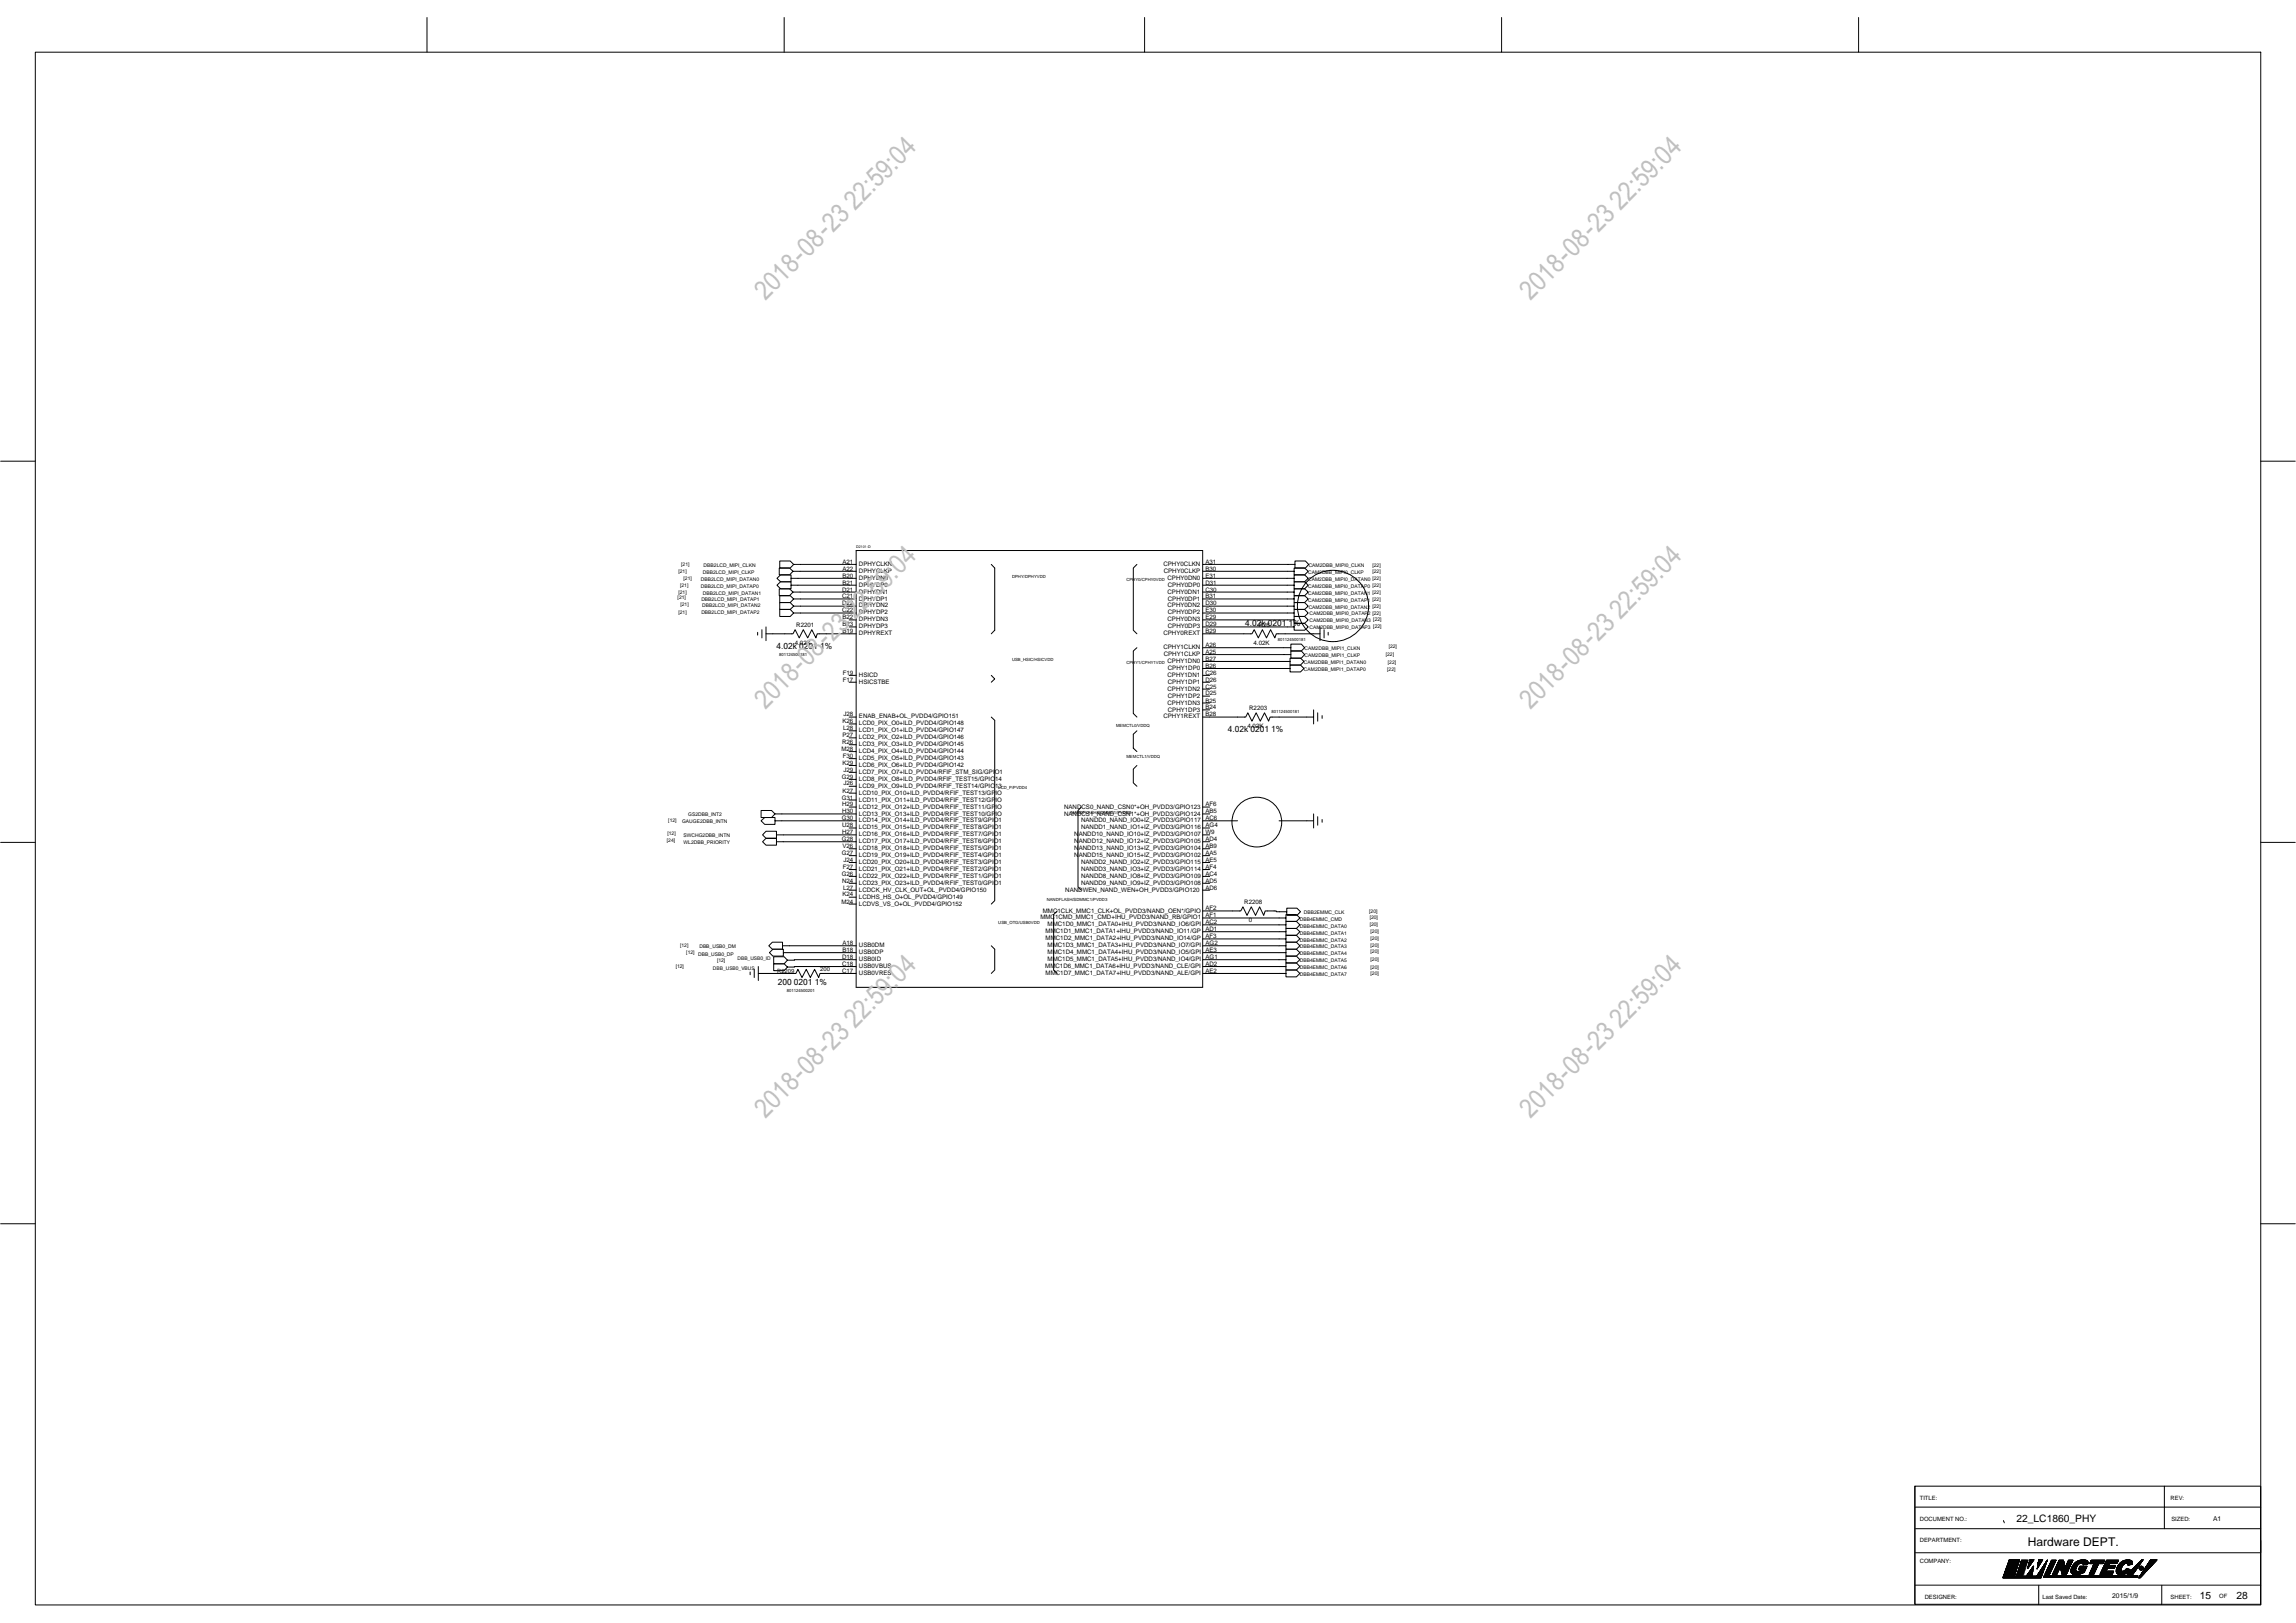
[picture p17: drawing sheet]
<svg xmlns="http://www.w3.org/2000/svg" width="297mm" height="210mm" viewBox="0 0 297 210" stroke-linecap="round" stroke-linejoin="round" font-family="sans-serif">
<defs><g id="words">
<g font-size="3.5" fill="#c0c0c0">
<text x="99" y="38.9" transform="rotate(-45 99 38.9)">2018-08-23 22:59:04</text>
<text x="198" y="38.9" transform="rotate(-45 198 38.9)">2018-08-23 22:59:04</text>
<text x="99" y="91.8" transform="rotate(-45 99 91.8)">2018-08-23 22:59:04</text>
<text x="198" y="91.8" transform="rotate(-45 198 91.8)">2018-08-23 22:59:04</text>
<text x="99" y="144.7" transform="rotate(-45 99 144.7)">2018-08-23 22:59:04</text>
<text x="198" y="144.7" transform="rotate(-45 198 144.7)">2018-08-23 22:59:04</text>
</g>
<text font-size="1.6" x="262.4" y="200">Hardware DEPT.</text>
<g font-size="1.3">
<text x="260.9" y="196.9">22_LC1860_PHY</text>
<text x="284.6" y="206.8">15</text>
<text x="289.3" y="206.9">28</text>
</g>
<g font-size="1.1">
<text x="100.5" y="84">4.02k 0201 1%</text>
<text x="161.1" y="81">4.02k 0201 1%</text>
<text x="158.8" y="94.7">4.02k 0201 1%</text>
<text x="100.6" y="127.5">200 0201 1%</text>
</g>
<g font-size=".9">
<text x="286.3" y="196.8">A1</text>
<text x="273.3" y="206.8">2015/1/9</text>
</g>
<g font-size=".8">
<text x="108.9" y="76.5">D21</text>
<text x="108.9" y="77.4">C21</text>
<text x="109" y="73.9">A22</text>
<text x="109" y="72.9">A21</text>
<text x="109" y="75.6">B21</text>
<text x="109" y="74.7">B20</text>
<text x="111.1" y="74.1">DPHYCLKP</text>
<text x="111.1" y="73.2">DPHYCLKN</text>
<text x="111.1" y="75.9">DPHYDP0</text>
<text x="111.1" y="75">DPHYDN0</text>
<text x="111.1" y="76.8">DPHYDN1</text>
<text x="111.1" y="77.7">DPHYDP1</text>
<text x="150.5" y="73.2">CPHY0CLKN</text>
<text x="150.6" y="74.1">CPHY0CLKP</text>
<text x="151" y="76.8">CPHY0DN1</text>
<text x="151" y="75">CPHY0DN0</text>
<text x="151.1" y="75.9">CPHY0DP0</text>
<text x="151.1" y="77.7">CPHY0DP1</text>
<text x="156" y="72.9">A31</text>
<text x="156" y="75.6">D31</text>
<text x="156" y="76.5">C30</text>
<text x="156" y="77.4">B31</text>
<text x="156" y="73.9">B30</text>
<text x="156" y="74.7">E31</text>
<text x="102.8" y="83.5">4.02K</text>
<text x="103" y="81.1">R2201</text>
<text x="108.9" y="78.3">D22</text>
<text x="108.9" y="79.2">C22</text>
<text x="109" y="80.1">B22</text>
<text x="109" y="81">B23</text>
<text x="109" y="81.9">B19</text>
<text x="111.1" y="78.6">DPHYDN2</text>
<text x="111.1" y="80.4">DPHYDN3</text>
<text x="111.1" y="79.5">DPHYDP2</text>
<text x="111.1" y="81.3">DPHYDP3</text>
<text x="111.1" y="82.2">DPHYREXT</text>
<text x="150.5" y="82.2">CPHY0REXT</text>
<text x="150.5" y="84">CPHY1CLKN</text>
<text x="151" y="78.6">CPHY0DN2</text>
<text x="151" y="80.4">CPHY0DN3</text>
<text x="151.1" y="79.5">CPHY0DP2</text>
<text x="151.1" y="81.3">CPHY0DP3</text>
<text x="156" y="81.9">B29</text>
<text x="156" y="78.3">D30</text>
<text x="156" y="79.2">E30</text>
<text x="156" y="80.1">E29</text>
<text x="156" y="81">D29</text>
<text x="156" y="83.7">A26</text>
<text x="162.2" y="83.5">4.02K</text>
<text x="162.9" y="81.1">R26</text>
<text x="109" y="88.2">F17</text>
<text x="109" y="87.3">F19</text>
<text x="111.1" y="88.5">HSICSTBE</text>
<text x="111.1" y="87.5">HSICD</text>
<text x="150.6" y="84.9">CPHY1CLKP</text>
<text x="151" y="89.4">CPHY1DN2</text>
<text x="151" y="87.5">CPHY1DN1</text>
<text x="151" y="85.8">CPHY1DN0</text>
<text x="151.1" y="86.7">CPHY1DP0</text>
<text x="151.1" y="88.5">CPHY1DP1</text>
<text x="156" y="85.5">B27</text>
<text x="156" y="86.4">B26</text>
<text x="156" y="90">D25</text>
<text x="156" y="89.1">C25</text>
<text x="156" y="88.2">D26</text>
<text x="156" y="87.3">C26</text>
<text x="156" y="84.6">A25</text>
<text x="109" y="95.4">P27</text>
<text x="109" y="93.6">K26</text>
<text x="109.1" y="94.5">L28</text>
<text x="109.1" y="92.7">J28</text>
<text x="111.1" y="95.6">LCD2_PIX_O2+ILD_PVDD4/GPIO146</text>
<text x="111.1" y="93.9">LCD0_PIX_O0+ILD_PVDD4/GPIO148</text>
<text x="111.1" y="92.9">ENAB_ENAB+OL_PVDD4/GPIO151</text>
<text x="111.1" y="94.7">LCD1_PIX_O1+ILD_PVDD4/GPIO147</text>
<text x="150.5" y="92.9">CPHY1REXT</text>
<text x="151" y="91.2">CPHY1DN3</text>
<text x="151.1" y="92.1">CPHY1DP3</text>
<text x="151.1" y="90.3">CPHY1DP2</text>
<text x="156" y="91.8">B24</text>
<text x="156" y="90.9">B25</text>
<text x="156" y="92.7">B28</text>
<text x="161.4" y="94.2">4.02K</text>
<text x="161.6" y="91.8">R2203</text>
<text x="108.9" y="97.2">M28</text>
<text x="108.9" y="100.7">G29</text>
<text x="108.9" y="96.2">R26</text>
<text x="109" y="98.9">K29</text>
<text x="109" y="98">F30</text>
<text x="109.1" y="99.8">J29</text>
<text x="109.1" y="101.6">J26</text>
<text x="111.1" y="96.5">LCD3_PIX_O3+ILD_PVDD4/GPIO145</text>
<text x="111.1" y="98.3">LCD5_PIX_O5+ILD_PVDD4/GPIO143</text>
<text x="111.1" y="97.4">LCD4_PIX_O4+ILD_PVDD4/GPIO144</text>
<text x="111.1" y="100.1">LCD7_PIX_O7+ILD_PVDD4/RFIF_STM_SIG/GPIO1</text>
<text x="111.1" y="99.2">LCD6_PIX_O6+ILD_PVDD4/GPIO142</text>
<text x="111.1" y="101">LCD8_PIX_O8+ILD_PVDD4/RFIF_TEST15/GPIO14</text>
<text x="111.1" y="101.9">LCD9_PIX_O9+ILD_PVDD4/RFIF_TEST14/GPIO13</text>
<text x="108.9" y="103.4">G31</text>
<text x="108.9" y="106.1">G30</text>
<text x="108.9" y="104.3">H29</text>
<text x="108.9" y="105.2">H30</text>
<text x="108.9" y="107.9">H27</text>
<text x="108.9" y="107">U28</text>
<text x="109" y="102.6">K27</text>
<text x="111.1" y="102.8">LCD10_PIX_O10+ILD_PVDD4/RFIF_TEST13/GPIO</text>
<text x="111.1" y="103.7">LCD11_PIX_O11+ILD_PVDD4/RFIF_TEST12/GPIO</text>
<text x="111.1" y="104.6">LCD12_PIX_O12+ILD_PVDD4/RFIF_TEST11/GPIO</text>
<text x="111.1" y="105.5">LCD13_PIX_O13+ILD_PVDD4/RFIF_TEST10/GPIO</text>
<text x="111.1" y="107.3">LCD15_PIX_O15+ILD_PVDD4/RFIF_TEST8/GPIO1</text>
<text x="111.1" y="106.4">LCD14_PIX_O14+ILD_PVDD4/RFIF_TEST9/GPIO1</text>
<text x="137.7" y="104.6">NANDCS0_NAND_CSN0*+OH_PVDD3/GPIO123</text>
<text x="137.7" y="105.5">NANDCS1_NAND_CSN1*+OH_PVDD3/GPIO124</text>
<text x="139.9" y="107.3">NANDD1_NAND_IO1+IZ_PVDD3/GPIO116</text>
<text x="139.9" y="106.4">NANDD0_NAND_IO0+IZ_PVDD3/GPIO117</text>
<text x="156" y="107.9">W9</text>
<text x="156" y="107">AG4</text>
<text x="156" y="106.1">AC6</text>
<text x="156" y="104.3">AF6</text>
<text x="156" y="105.2">AB5</text>
<text x="108.9" y="110.6">G27</text>
<text x="108.9" y="108.8">G28</text>
<text x="108.9" y="113.3">G26</text>
<text x="109" y="109.7">V26</text>
<text x="109" y="112.4">F27</text>
<text x="109.1" y="111.5">J24</text>
<text x="111.1" y="111.8">LCD20_PIX_O20+ILD_PVDD4/RFIF_TEST3/GPIO1</text>
<text x="111.1" y="110.9">LCD19_PIX_O19+ILD_PVDD4/RFIF_TEST4/GPIO1</text>
<text x="111.1" y="110">LCD18_PIX_O18+ILD_PVDD4/RFIF_TEST5/GPIO1</text>
<text x="111.1" y="109.1">LCD17_PIX_O17+ILD_PVDD4/RFIF_TEST6/GPIO1</text>
<text x="111.1" y="108.2">LCD16_PIX_O16+ILD_PVDD4/RFIF_TEST7/GPIO1</text>
<text x="111.1" y="112.7">LCD21_PIX_O21+ILD_PVDD4/RFIF_TEST2/GPIO1</text>
<text x="111.1" y="113.6">LCD22_PIX_O22+ILD_PVDD4/RFIF_TEST1/GPIO1</text>
<text x="139" y="110">NANDD13_NAND_IO13+IZ_PVDD3/GPIO104</text>
<text x="139" y="110.9">NANDD15_NAND_IO15+IZ_PVDD3/GPIO102</text>
<text x="139" y="109.1">NANDD12_NAND_IO12+IZ_PVDD3/GPIO105</text>
<text x="139" y="108.2">NANDD10_NAND_IO10+IZ_PVDD3/GPIO107</text>
<text x="139.9" y="113.6">NANDD8_NAND_IO8+IZ_PVDD3/GPIO109</text>
<text x="139.9" y="111.8">NANDD2_NAND_IO2+IZ_PVDD3/GPIO115</text>
<text x="139.9" y="112.7">NANDD3_NAND_IO3+IZ_PVDD3/GPIO114</text>
<text x="156" y="113.3">AC4</text>
<text x="156" y="111.5">AE5</text>
<text x="156" y="112.4">AF4</text>
<text x="156" y="109.7">AB9</text>
<text x="156" y="110.6">AA5</text>
<text x="156" y="108.8">AD4</text>
<text x="108.9" y="116.9">M24</text>
<text x="108.9" y="114.2">N24</text>
<text x="109" y="116">K24</text>
<text x="109.1" y="115.1">L27</text>
<text x="111.1" y="115.4">LCDCK_HV_CLK_OUT+OL_PVDD4/GPIO150</text>
<text x="111.1" y="116.2">LCDHS_HS_O+OL_PVDD4/GPIO149</text>
<text x="111.1" y="117.2">LCDVS_VS_O+OL_PVDD4/GPIO152</text>
<text x="111.1" y="114.5">LCD23_PIX_O23+ILD_PVDD4/RFIF_TEST0/GPIO1</text>
<text x="134.6" y="119">MMC1CMD_MMC1_CMD+IHU_PVDD3/NAND_RB/GPIO1</text>
<text x="134.9" y="118.1">MMC1CLK_MMC1_CLK+OL_PVDD3/NAND_OEN*/GPIO</text>
<text x="135.5" y="119.9">MMC1D0_MMC1_DATA0+IHU_PVDD3/NAND_IO6/GPI</text>
<text x="137.8" y="115.4">NANDWEN_NAND_WEN+OH_PVDD3/GPIO120</text>
<text x="139.9" y="114.5">NANDD9_NAND_IO9+IZ_PVDD3/GPIO108</text>
<text x="156" y="118.7">AF1</text>
<text x="156" y="119.6">AC2</text>
<text x="156" y="117.8">AF2</text>
<text x="156" y="114.2">AD5</text>
<text x="156" y="115.1">AD6</text>
<text x="161" y="117">R2208</text>
<text x="161.6" y="119.3">0</text>
<text x="100.5" y="125.9">R2209</text>
<text x="106.1" y="125.6">200</text>
<text x="108.9" y="124.1">D18</text>
<text x="108.9" y="125.9">C17</text>
<text x="108.9" y="124.9">C18</text>
<text x="109" y="123.2">B18</text>
<text x="109" y="122.3">A18</text>
<text x="111.1" y="123.4">USB0DP</text>
<text x="111.1" y="124.3">USB0ID</text>
<text x="111.1" y="122.5">USB0DM</text>
<text x="111.1" y="125.2">USB0VBUS</text>
<text x="135.2" y="125.2">MMC1D6_MMC1_DATA6+IHU_PVDD3/NAND_CLE/GPI</text>
<text x="135.3" y="121.6">MMC1D2_MMC1_DATA2+IHU_PVDD3/NAND_IO14/GP</text>
<text x="135.3" y="120.8">MMC1D1_MMC1_DATA1+IHU_PVDD3/NAND_IO11/GP</text>
<text x="135.5" y="123.4">MMC1D4_MMC1_DATA4+IHU_PVDD3/NAND_IO5/GPI</text>
<text x="135.5" y="124.3">MMC1D5_MMC1_DATA5+IHU_PVDD3/NAND_IO4/GPI</text>
<text x="135.5" y="122.5">MMC1D3_MMC1_DATA3+IHU_PVDD3/NAND_IO7/GPI</text>
<text x="156" y="125.9">AE2</text>
<text x="156" y="123.2">AE3</text>
<text x="156" y="124.1">AG1</text>
<text x="156" y="124.9">AD2</text>
<text x="156" y="121.4">AF3</text>
<text x="156" y="122.3">AG2</text>
<text x="156" y="120.5">AD1</text>
<text x="111.1" y="126.1">USB0VRES</text>
<text x="135.3" y="126.1">MMC1D7_MMC1_DATA7+IHU_PVDD3/NAND_ALE/GPI</text>
<text x="248.4" y="196.8">DOCUMENT NO.:</text>
<text x="248.4" y="194.1">TITLE:</text>
<text x="280.8" y="194">REV:</text>
<text x="280.9" y="196.8">SIZED:</text>
<text x="248.4" y="199.5">DEPARTMENT:</text>
<text x="248.4" y="202.2">COMPANY:</text>
<text x="249" y="206.8">DESIGNER:</text>
<text x="264.2" y="206.8">Last Saved Date:</text>
<text x="280.8" y="206.8">SHEET:</text>
<text x="287.1" y="206.7">OF</text>
</g>
<g font-size=".6">
<text x="87.7" y="77.5">[21]</text>
<text x="87.8" y="74.1">[21]</text>
<text x="87.8" y="76.9">[21]</text>
<text x="88" y="75.9">[21]</text>
<text x="88.1" y="73.2">[21]</text>
<text x="88.4" y="75">[21]</text>
<text x="90.7" y="76.1">DBB2LCD_MIPI_DATAP0</text>
<text x="90.7" y="75.2">DBB2LCD_MIPI_DATAN0</text>
<text x="90.7" y="77.8">DBB2LCD_MIPI_DATAP1</text>
<text x="90.9" y="74.3">DBB2LCD_MIPI_CLKP</text>
<text x="90.9" y="77">DBB2LCD_MIPI_DATAN1</text>
<text x="91" y="73.4">DBB2LCD_MIPI_CLKN</text>
<text x="169.2" y="75.2">CAM2DBB_MIPI0_DATAN0</text>
<text x="169.2" y="76.1">CAM2DBB_MIPI0_DATAP0 [22]</text>
<text x="169.2" y="77">CAM2DBB_MIPI0_DATAN1 [22]</text>
<text x="169.2" y="77.9">CAM2DBB_MIPI0_DATAP1 [22]</text>
<text x="169.2" y="74.3">CAM2DBB_MIPI0_CLKP</text>
<text x="169.3" y="73.4">CAM2DBB_MIPI0_CLKN</text>
<text x="177.6" y="73.3">[22]</text>
<text x="177.6" y="75">[22]</text>
<text x="177.6" y="74.2">[22]</text>
<text x="87.8" y="79.4">[21]</text>
<text x="88" y="78.4">[21]</text>
<text x="90.7" y="79.4">DBB2LCD_MIPI_DATAP2</text>
<text x="90.8" y="78.5">DBB2LCD_MIPI_DATAN2</text>
<text x="169.3" y="78.8">CAM2DBB_MIPI0_DATAN2 [22]</text>
<text x="169.4" y="79.6">CAM2DBB_MIPI0_DATAP2 [22]</text>
<text x="169.4" y="80.5">CAM2DBB_MIPI0_DATAN3 [22]</text>
<text x="169.4" y="81.4">CAM2DBB_MIPI0_DATAP3 [22]</text>
<text x="179.7" y="83.9">[22]</text>
<text x="168.7" y="85.9">CAM2DBB_MIPI1_DATAN0</text>
<text x="168.7" y="86.8">CAM2DBB_MIPI1_DATAP0</text>
<text x="168.8" y="85">CAM2DBB_MIPI1_CLKP</text>
<text x="168.8" y="84.2">CAM2DBB_MIPI1_CLKN</text>
<text x="179.3" y="84.9">[22]</text>
<text x="179.5" y="86.8">[22]</text>
<text x="179.6" y="85.9">[22]</text>
<text x="86.4" y="108">[12]</text>
<text x="86.5" y="106.3">[12]</text>
<text x="88.2" y="106.5">GAUGE2DBB_INTN</text>
<text x="89" y="105.6">GS2DBB_INT2</text>
<text x="86.3" y="108.9">[24]</text>
<text x="88.4" y="109.2">WL2DBB_PRIORITY</text>
<text x="88.4" y="108.3">SWCHG2DBB_INTN</text>
<text x="168.2" y="119.1">DBB4EMMC_CMD</text>
<text x="168.7" y="118.2">DBB2EMMC_CLK</text>
<text x="177.1" y="118.1">[20]</text>
<text x="177.2" y="118.9">[20]</text>
<text x="177.2" y="119.8">[20]</text>
<text x="87.4" y="125.2">[12]</text>
<text x="88" y="122.5">[12]</text>
<text x="88.8" y="123.4">[12]</text>
<text x="90.3" y="123.7">DBB_USB0_DP</text>
<text x="90.5" y="122.7">DBB_USB0_DM</text>
<text x="92.2" y="125.5">DBB_USB0_VBUS</text>
<text x="92.8" y="124.5">[12]</text>
<text x="95.4" y="124.2">DBB_USB0_ID</text>
<text x="168.2" y="120">DBB4EMMC_DATA0</text>
<text x="168.2" y="120.9">DBB4EMMC_DATA1</text>
<text x="168.2" y="121.8">DBB4EMMC_DATA2</text>
<text x="168.2" y="122.7">DBB4EMMC_DATA3</text>
<text x="168.2" y="123.6">DBB4EMMC_DATA4</text>
<text x="168.2" y="124.5">DBB4EMMC_DATA5</text>
<text x="168.2" y="125.4">DBB4EMMC_DATA6</text>
<text x="177.3" y="120.7">[20]</text>
<text x="177.3" y="121.6">[20]</text>
<text x="177.3" y="122.5">[20]</text>
<text x="177.3" y="123.3">[20]</text>
<text x="177.3" y="124.3">[20]</text>
<text x="177.3" y="125.3">[20]</text>
<text x="168.2" y="126.3">DBB4EMMC_DATA7</text>
<text x="177.3" y="126.1">[20]</text>
</g>
<g font-size=".5">
<text x="110.8" y="70.9">D2101-D</text>
<text x="130.9" y="74.8">DPHY/DPHYVDD</text>
<text x="145.7" y="75.1">CPHY0/CPHY0VDD</text>
<text x="165.3" y="83">801124500181</text>
<text x="100.8" y="84.9">801124500181</text>
<text x="130.9" y="85.5">USB_HSIC/HSICVDD</text>
<text x="145.7" y="85.9">CPHY1/CPHY1VDD</text>
<text x="144.4" y="94">MEMCTL0/VDDQ</text>
<text x="164.5" y="92.3">801124500181</text>
<text x="145.7" y="98.1">MEMCTL1/VDDQ</text>
<text x="129.2" y="102.1">LCD_P/PVDD4</text>
<text x="138.6" y="105.3">NANDFLASH/SDMMC1/PVDD3</text>
<text x="129.2" y="119.6">USB_OTG/USB0VDD</text>
<text x="135.4" y="116.5">NANDFLASH/SDMMC1/PVDD3</text>
<text x="101.8" y="128.4">801124500201</text>
</g>
</g></defs>
<g fill="none" stroke="#000" stroke-width=".13">
<path d="M4.6 6.8h287.9v200.8h-287.9zM55.2 2.3v4.5M101.4 2.3v4.5M148.1 2.3v4.5M194.3 2.3v4.5M240.4 2.3v4.5M.1 59.7h4.5M292.5 59.7h4.4M110.8 71.2h44.8v56.5h-44.8zM110.8 73.9h-8.2l-.5 .5h-1.3v-.9h1.3l.5 .4M110.8 73h-8.1l-.5 .5h-1.3v-.9h1.3l.5 .4M110.8 77.5h-8.1l-.5 .5h-1.3v-.9h1.3l.5 .4"/>
<path d="M110.8 76.6h-8.2l-.5 .5h-1.3v-.9h1.3l.5 .4M110.8 79.3h-8.1l-.5 .5h-1.3v-1h1.3l.5 .5M110.8 78.4h-8.1l-.5 .4h-1.3v-.8h1.3l.5 .4M110.8 75.7h-8.5v.5h-1.3l-.5-.5 .5-.4h1.3v.4M110.8 74.8h-8.5v.5h-1.3l-.5-.5 .5-.4h1.3v.4M128.2 73l.5 .5v8l-.5 .5M147.1 73l-.5 .5v8l.5 .5M155.6 73h11.9v-.4h1.4l.4 .4-.4 .5h-1.4v-.5M155.6 74.8h11.8v-.4h1.4l.4 .4-.4 .5h-1.4v-.5M155.6 75.7h11.8v-.4h1.4l.4 .4-.4 .5h-1.4v-.5M155.6 76.6h11.8v-.4h1.4l.4 .4-.4 .5h-1.4v-.5M155.6 77.5h11.8v-.4h1.4l.4 .4-.4 .5h-1.4v-.5"/>
<path d="M155.6 73.9h11.8v-.4h1.4l.4 .4-.4 .5h-1.4v-.5M155.6 78.4h11.8v-.4h1.4l.4 .4-.4 .4h-1.4v-.4M155.6 79.3h11.8v-.5h1.4l.4 .5-.4 .5h-1.4v-.5M98 81.8v.4M98.6 81.5v1M99.1 81.1v1.8M109.9 92.8h.9M109.9 88.3h.9M109.9 87.4h.9M109.9 81.1h.9M109.9 94.6h.9M109.9 96.4h.9"/>
<path d="M109.9 98.1h.9M109.9 97.2h.9M109.9 99.9h.9M109.9 99h.9M109.9 95.5h.9M109.9 93.7h.9M109.9 80.2h.9M110.8 82h-5.1l-.1 .5-.6-1-.5 1-.6-1-.5 1-.5-1-.3 .5h-3.5M128.2 92.8l.5 .4v23.3l-.5 .5M128.2 87.4l.5 .4-.5 .5M147.1 83.8l-.5 .4v8.1l.5 .5M147.1 99l-.5 .5v1.8l.5 .4"/>
<path d="M147.1 94.6l-.5 .4v1.8l.5 .4M155.6 82h6.4l.3-.5 .5 1 .5-1 .5 1 .6-1 .5 1 .2-.5h5.7M155.6 84.7h11.4v-.5h1.4l.4 .5-.4 .5h-1.4v-.5M155.6 85.6h11.3v-.4h1.4l.4 .4-.4 .4h-1.4v-.4M155.6 86.5h11.3v-.5h1.4l.4 .5-.4 .4h-1.4v-.4M155.6 83.8h11.4v-.5h1.4l.4 .5-.4 .4h-1.4v-.4M155.6 80.2h11.8v-.4h1.4l.4 .4-.4 .4h-1.4v-.4M155.6 81.1h11.8v-.5h1.4l.4 .5-.4 .4h-1.4v-.4M155.6 88.3h.9M155.6 87.4h.9M155.6 91.8h.9M155.6 91h.9"/>
<path d="M155.6 90.1h.9M155.6 89.2h.9M155.6 92.8h5.6l.2-.6 .6 1.1 .5-1.1 .5 1.1 .6-1.1 .5 1.1 .2-.5h5.6M169.9 91.8v1.9M170.5 92.2v1.1M170.8 81.1v1.8M171 92.6v.3M171.3 81.5v1M171.8 81.8v.4M.1 109h4.5M109.9 114.3h.9M109.9 115.2h.9"/>
<path d="M109.9 113.4h.9M109.9 111.6h.9M109.9 112.5h.9M109.9 109.8h.9M109.9 110.7h.9M109.9 107.1h.9M109.9 104.4h.9M109.9 100.8h.9M109.9 101.7h.9M109.9 116.1h.9M109.9 117h.9M109.9 102.6h.9"/>
<path d="M109.9 103.5h.9M110.8 105.3h-10.5l-.5 .5h-1.3v-.9h1.3l.5 .4M110.8 108.9h-10.3v.4h-1.4l-.4-.4 .4-.4h1.4v.4M110.8 106.2h-10.5v.5h-1.4l-.4-.5 .4-.4h1.4v.4M110.8 108h-10.3v.5h-1.4l-.4-.5 .4-.5h1.4v.5M136.8 117.9l-.5 .4v7.2l.5 .4M139.9 104.4l-.4 .5v9.8l.4 .5M155.6 117.9h4.9l.3-.6 .5 1.1 .6-1.1 .5 1.1 .6-1.1 .5 1.1 .2-.5 2.8 .1v.4h1.3l.5-.4-.5-.5h-1.3v.5M155.6 118.8h10.8v-.5h1.3l.5 .5-.5 .4h-1.3v-.4M155.6 119.7h10.8v-.5h1.3l.5 .5-.5 .4h-1.3v-.4M155.6 114.3h.9M155.6 115.2h.9"/>
<path d="M155.6 113.4h.9M155.6 111.6h.9M155.6 112.5h.9M155.6 109.8h.9M155.6 110.7h.9M155.6 108.9h.9M155.6 108h.9M155.6 107.1h.9M155.6 106.2h4.5M155.6 104.4h.9M155.6 105.3h.9M169.9 105.3v1.8"/>
<path d="M169.9 106.2h-4.4M170.5 105.7v1.1M171 106v.4M292.5 109h4.4M97 125.8v.3M97.6 125.4v1.1M98.1 125.1v1.8M110.8 125.9h-4.7l-.2 .6-.5-1.1-.6 1.1-.5-1.1-.5 1.1-.6-1.1-.2 .5h-4.9M110.8 123.3h-9.5v.4h-1.3l-.5-.4 .5-.5h1.3v.5M110.8 122.4h-9.6v.4h-1.3l-.4-.4 .4-.5h1.3v.5M110.8 124.2h-8h-.9l-.5 .5h-1.3v-.9h1.3l.5 .4M110.8 125.1h-8h-.9l-.5 .5h-1.3v-.9h1.3l.5 .4"/>
<path d="M128.2 122.4l.5 .4v2.7l-.5 .4M155.6 120.5h10.8v-.4h1.3l.5 .4-.5 .5h-1.3v-.5M155.6 121.5h10.8v-.5h1.3l.5 .5-.5 .4h-1.3v-.4M155.6 122.4h10.8v-.5h1.3l.5 .5-.5 .4h-1.3v-.4M166.4 123.3v.4h1.3l.5-.4-.5-.5h-1.3v.5h-10.8M166.4 124.2v.4h1.3l.5-.4-.5-.5h-1.3v.5h-10.8M166.4 125.1v.4h1.3l.5-.4-.5-.5h-1.3v.5h-10.8M166.4 125.9h-10.8M166.4 125.5h1.3l.5 .4-.5 .5h-1.3zM.1 158.3h4.5M292.5 158.3h4.4M247.7 192.3h44.8v15.3h-44.8z"/>
<path d="M247.7 197.8h44.8M247.7 192.3v15.3M247.7 195h44.8M259.2 196.7h.1M259.3 196.9h.1M280 192.3v5.5M292.5 199.3v1.6h-44.8M247.7 205.1h44.8M259.1 204.2h5M259.1 204.1h5M259.1 204h5M259.2 204h4.9"/>
<path d="M259.2 203.9h4.9M259.2 203.8h1.4M259.2 203.8h1.5M259.3 203.7h1.4M259.3 203.5h1.4M259.4 203.4h1.4M259.4 203.3h1.4M259.4 203.2h1.4M259.5 203.1l1.4 .1M259.5 203.1h1.4M259.5 203h1.4M259.5 202.9h1.4"/>
<path d="M259.6 202.9h1.3M259.6 202.8h1.4M259.6 202.8h1.3M259.6 202.7h1.4M259.6 202.6h1.4M259.7 202.6h1.3M259.7 202.5h1.3M259.7 202.5h1.4M259.7 202.4h1.4M259.8 202.3h1.3M259.8 202.2h1.3M259.8 202.1h1.4"/>
<path d="M259.9 202h1.3M259.9 202l1.3 .1M259.9 201.9h1.3M259.9 201.8h1.4M260.6 203.9h-1.4M260.7 203.8h-1.4M260.7 203.7h-1.4M260.7 203.6h-1.4M260.7 203.5h-1.4M260.7 203.4l-1.3 .1M260.8 203.4h-1.4M260.9 203.8h.9"/>
<path d="M260.9 202.9h-1.4M261 203.7h.6M261 203.6h.8M261 203.5h.6M261 203.4h.9M261.1 202.4h-1.4M261.1 203.2h.8M261.1 203.2h.9M261.1 203.1h.6M261.1 203.1h.2M261.1 202.3h-1.3M261.1 203.1h.8"/>
<path d="M261.2 202.9h.4M261.2 203h.3M261.2 203.1h.8M261.2 202.2h-1.4M261.2 202.1h-1.4M261.2 203.9h-.3M261.2 202.9h.9M261.2 202.8h.1M261.2 202h-1.3M261.2 202.7h.9M261.2 202.8h.9M261.2 203.4l-.2 .1"/>
<path d="M261.3 202.6h.7M261.3 202.6h.3M261.3 201.8l-1.4 .1M261.3 202.6h.9M261.3 202.6h.8M261.3 203.6h-.3M261.3 202.5h.5M261.3 202.5h.2M261.3 202.5h.7M261.3 202.4h.9M261.4 202.4h.3M261.4 202.4h.1"/>
<path d="M261.4 202.2h.2M261.4 202.1h.9M261.4 203.7h-.5M261.5 202h.9M261.5 202h.8M261.5 202h.6M261.5 201.9h.7M261.5 201.9h.3M261.6 203.3h-.5M261.7 203.8h-.8M261.8 203.4h-.8M261.9 202.8h-.7"/>
<path d="M261.9 203.5h-.9M262 202.9h-.8M262.1 202.2h-.7M262.3 203.8h.6M262.3 202.3h-.9M262.3 202.9h.1M262.3 203.7h.6M262.3 203.6h.6M262.4 202.8h.1M262.4 202.7h.1M262.4 202.6h.2M262.4 202.6h.1"/>
<path d="M262.4 202.5h.2M262.4 201.8l-.9 .1M262.4 202.5h.3M262.4 203.5h.5M262.4 202.4h.3M262.5 202.4h.2M262.5 202.3h.3M262.5 202.1h.4M262.6 202h.4M262.6 201.9h.4M262.6 203.4h.4M262.6 203.3h.4"/>
<path d="M262.6 201.9h.5M262.6 201.8h.5M262.6 203.2h.4M262.7 203.2h.3M262.7 202.4h-.3M262.7 203.1h.3M262.8 203h.2M262.8 203.1h.2M262.8 202.3h-.3M262.8 202.9h.2M262.8 202.2h-.3M262.9 203.9h-.8"/>
<path d="M262.9 202.2h-.4M262.9 202.9h.1M262.9 203.8h-.7M262.9 203.8h-.6M262.9 202.8h.1M262.9 202.1h-.4M262.9 203.7h-.6M262.9 203.6h-.5M263 203.5h-.6M263 203.4l-.5 .1M263 202l-.5 .1M263 203.4h-.5"/>
<path d="M263 202.7h.1M263 202.8h.1M263 202h-.4M263 202.6h.1M263 202.9h-.1M263.1 202.6h.1M263.1 201.8l-.5 .1M263.5 202.9h.1M263.5 203.8h.7M263.6 202.8h.1M263.6 202.9h.1M263.6 203.8h.6"/>
<path d="M263.6 202.9h-.1M263.6 202.6h.2M263.6 202.7h.1M263.6 202.5h.2M263.6 202.5h.3M263.6 202.4h.3M263.6 203.7h.6M263.6 202.3h.4M263.6 202.2h.4M263.7 202.1h.4M263.7 202h.4M263.7 201.9h.5"/>
<path d="M263.7 201.8h.6M263.8 205.1v2.5M263.8 203.5h.5M263.8 202.5h-.2M263.8 203.4h.5M263.9 203.4h.4M263.9 203.3h.4M263.9 202.4h-.3M263.9 203.3h.5M264 203.2h.4M264 202.3h-.4M264 203.1h.4"/>
<path d="M264 202.2h-.3M264.1 203.1h.3M264.1 203h.3M264.1 202.1h-.4M264.1 203h.4M264.1 202.9h.4M264.1 203.9h-.6M264.2 202h-.5M264.2 202.9h.3M264.2 202.8h.3M264.2 203.8h-.6M264.2 203.7h-.6"/>
<path d="M264.2 203.6h-.5M264.3 202.7h.3M264.3 202.8h.2M264.3 201.8l-.6 .1M264.3 203.6h-.6M264.3 203.5h-.5M264.3 203.4l-.5 .1M264.3 202.6h.3M264.4 204.1h12.1M264.4 202.6h.2M264.4 204h12.1M264.4 202.5h.2"/>
<path d="M264.4 203.1l-.4 .1M264.4 203.9h12.2M264.4 202.4h.2M264.5 202.9h-.4M264.5 202.9h-.3M264.5 202.4h.2M264.5 202.8h-.3M264.6 203.7h.6M264.6 203.6h.6M264.6 202.3h.1M264.6 202.5h-.2M264.6 202.1h.1"/>
<path d="M264.6 203.5h.6M264.7 202.4h-.2M264.7 203.4h.6M264.7 203.3h.6M264.7 202.3h-.2M264.7 202.2h-.1M264.7 202h.1M264.8 202.1h-.1M264.8 203.2h.6M264.8 201.9h.1M264.8 203.1h.6M264.8 203.1l.6 .1"/>
<path d="M264.8 202l-.1 .1M264.8 202h-.1M264.9 203.1h.5M264.9 201.9h.1M264.9 203h.5M264.9 203h.6M264.9 201.8h.1M264.9 202.9h.6M264.9 202.8h.7M264.9 202.9h.7M265 202.7h.6M265 202.8h.6"/>
<path d="M265 202.6h.7M265.1 202.5h.6M265.1 202.6h.6M265.1 202.4h.6M265.2 202.4h.5M265.2 202.4h.6M265.2 203.6h-.6M265.2 202.3h.6M265.3 203.5h-.7M265.3 203.4l-.6 .1M265.3 202.1h.6M265.3 202h.6"/>
<path d="M265.4 202h.5M265.4 203.3h-.7M265.4 201.9h.6M265.5 202.9h-.6M265.6 203.7h.5M265.6 202.8h-.6M265.6 203.5h.6M265.6 202.6l-.6 .1M265.7 203.4h.6M265.7 203.3h.6M265.7 203.2h.6M265.8 203.2h.5"/>
<path d="M265.8 203.1l.5 .1M265.8 202.3h-.6M265.8 203.1h.6M265.8 202.2h-.6M265.9 203h.5M265.9 202.2h-.6M265.9 202.9h.5M265.9 202.1h-.6M265.9 202.9h.6M265.9 202.8h.6M266 202.8h.5M266 202.7h1.1"/>
<path d="M266 201.9h-.6M266 201.8l-.6 .1M266 202.6h1.1M266.1 202.5h1M266.1 202.6h1M266.1 202.4h1M266.1 203.6h-.5M266.2 202.4h.9M266.2 203.6h-.6M266.2 203.5h-.6M266.2 202.2h.8M266.2 203.4l-.6 .1"/>
<path d="M266.2 202.3h.8M266.3 203.4h-.6M266.3 202.1h.7M266.3 203.3h-.6M266.3 202h.7M266.3 201.9h.7M266.4 201.9h.6M266.5 202.9h-.6M266.6 202.8h.5M266.6 202.8h1.1M266.6 202.8h1.1zM266.6 202.9h1.1"/>
<path d="M266.6 203h1.1M266.7 203.1h.9M266.7 203.1l.9 .1M266.7 203.2h.9M266.7 203.2h.8M266.7 203.4h.8M266.7 203.3h.8M266.7 203.5h.7M266.8 203.6h.6M266.8 203.7h.5M267 201.8l-.6 .1M267 202.2h-.8"/>
<path d="M267 202.1h-.7M267.1 202.3h-.9M267.1 202.4h-1M267.2 202.7h.6M267.2 202.8h.5M267.3 202.6h.5M267.3 202.5h.6M267.3 202.4h.6M267.4 202.4h.5M267.4 203.6h-.6M267.4 203.5h-.7M267.4 202.2h.6"/>
<path d="M267.4 203.4l-.7 .1M267.4 202.3h.6M267.5 203.4h-.8M267.5 202.1h.6M267.5 203.3h-.8M267.5 202h.6M267.6 202h.5M267.6 201.9h.6M267.6 203h-1M267.7 202.9h-1.1M267.9 203.1h.6M267.9 203.1l.6 .1"/>
<path d="M267.9 203.4h1.7M267.9 203.3h.8M267.9 203.3h1.8M267.9 203.2h.7M267.9 203.2h.6M267.9 203h.6M268 202.9h.6M268 202.3h-.6M268 203.5h1.4M268 202.8h.6M268 203.6h1.3M268.1 202.7h.6"/>
<path d="M268.1 202.8h.5M268.1 202.2h-.6M268.1 202.1h-.6M268.1 202l-.6 .1M268.1 203.6h1.1M268.1 202.6h.6M268.2 202.6h.5M268.2 202.5h.6M268.2 201.8l-.6 .1M268.2 203.7h.8M268.2 202.4h.6M268.3 202.4h.6"/>
<path d="M268.3 202.4h.7M268.4 202.3h.7M268.4 202.2h1.7M268.5 202.1h1.6M268.6 202.9h-.6M268.6 202.1h1.5M268.6 202.8h-.6M268.7 202h1.4M268.8 202.5h-.6M268.8 201.9h1.3M268.9 202.4h-.7M268.9 203h.9"/>
<path d="M268.9 203.3h.8M268.9 201.9h1.1M269 202.9h.9M269 202.8h.9M269 202.7h1M269 202.8h1M269 202.3h-.7M269.1 201.9h.8M269.1 202.7h.9M269.1 202.6h.9M269.1 203.2h.6M269.2 203.2h.5"/>
<path d="M269.2 203.1l.6 .1M269.2 201.8h.6M269.3 203.1h.5M269.4 202.3h.7M269.5 202.4h.6M269.5 203.5h-1.5M269.5 202.4h.1M269.5 202.4h.5M269.8 202.4h-.3M269.9 202.9h-.9M270 202.8h-1M270.1 202.2h-1.6"/>
<path d="M270.1 202.1h-1.6M270.1 202.3h-.6M270.3 203.7h.6M270.3 203.6h.6M270.4 203.5h.6M270.4 202.3h1.7M270.4 202.1h1.8M270.4 203.4h.6M270.4 203.3h.6M270.5 202l1.7 .1M270.5 203.3h.5M270.5 202h1.7"/>
<path d="M270.5 203.2h.6M270.5 201.9h1.8M270.6 203.1h.6M270.6 203.1h.5M270.6 203h.6M270.6 202.9h.6M270.7 202.9h.6M270.7 202.8h.6M270.7 202.7h.6M270.7 202.7h.7M270.8 202.6h.6M270.8 202.5h.6"/>
<path d="M270.9 202.5h.5M270.9 202.4h.6M270.9 203.6h-.6M271 203.5h-.6M271 203.4l-.6 .1M271 203.4h-.6M271.1 203.3h-.6M271.2 202.9h-.6M271.5 202.4h-.6M271.7 203.7h1.6M271.7 203.6h1.6M271.8 203.5h1.5"/>
<path d="M271.8 203.4h1.6M271.8 203.3h1.6M271.9 203.3h1.5M271.9 203.2h.6M272 203.1h.6M272 203.1h.5M272 202.9h.6M272 203h.6M272.1 202.9h1.4M272.1 202.8h1.5M272.1 202.9h1.5M272.1 202.3h-1.7"/>
<path d="M272.1 202.2h-1.7M272.1 202.7h1.5M272.2 202.2h-1.8M272.2 202.6h1.5M272.2 202.1h-1.8M272.2 202.5h1.5M272.2 202.5h.6M272.3 202h-1.8M272.3 202.5h.6M272.3 202.4h.6M272.3 201.8l-1.7 .1M272.3 202.3h.6"/>
<path d="M272.4 202.1h1.5M272.4 202l1.6 .1M272.5 202h1.5M272.5 201.9h1.6M272.6 203h-.6M272.6 202.9h-.6M272.9 202.4h-.6M272.9 202.3h-.6M273.3 203.6h-1.6M273.4 203.5h-1.6M273.4 203.4l-1.6 .1M273.4 203.4h-1.6"/>
<path d="M273.7 202.6l-1.6 .1M273.8 203.1h.6M273.8 203.1l.6 .1M273.8 203.4h1.5M273.8 203.3h1.6M273.8 203.2h.6M273.8 203h.6M273.8 202.9h.6M273.8 203.5h1.4M273.9 202.9h.6M273.9 202.9h.5M273.9 203.5h1.2"/>
<path d="M273.9 202.8h.6M273.9 203.6h1.2M273.9 202.2h-1.5M273.9 202.7h.6M273.9 203.6h1.1M274 202.6h.6M274 202.1h-1.6M274 202.5h.7M274 203.7h.8M274.1 201.9h-1.6M274.1 201.8l-1.6 .1M274.1 202.5h.6"/>
<path d="M274.1 202.4h.6M274.1 203.7h.7M274.2 202.4h.6M274.2 202.3h.8M274.3 202.2h1.6M274.4 202.1h1.5M274.4 202.9h-.6M274.5 202.1h1.4M274.5 202.8h-.6M274.5 202h1.3M274.6 202h1.2M274.7 202.5h-.7"/>
<path d="M274.7 201.9h1.1M274.8 202.4h-.7M274.8 201.9h.9M274.8 203.2h.7M274.9 203.2h.6M274.9 201.9h.7M274.9 202.3h-.7M275 203.1h.6M275 203.1h.5M275 203h.5M275.1 203h.2M275.1 201.8h.4"/>
<path d="M275.1 202.9h.1M275.2 203.7h.7M275.2 202.3h.7M275.3 203.4l-1.5 .1M275.3 202.4h.6M275.3 202.5h.1M275.3 202.5h.2M275.3 202.4h.3M275.3 203.4h-1.5M275.3 203.5h.8M275.4 203.3h-1.6M275.5 203.4h.6"/>
<path d="M275.5 203.4h.7M275.5 203.1l-.6 .1M275.5 203.3h.7M275.6 203.3h.6M275.7 203.2h.5M275.7 203.2h.6M275.8 203.1h.5M275.8 203h.6M275.9 202.2h-1.6M275.9 202.1h-1.5M275.9 202.4h-.6M275.9 203h.5"/>
<path d="M275.9 202.9h.5M276 203.6h-.8M276 202.9h.5M276 203.6h-.7M276.1 202.8h.4M276.1 203.5h-.7M276.1 202.8h.5M276.1 203.4l-.7 .1M276.2 202.7h.4M276.2 202.7h.5M276.2 203.3h-.6M276.2 202.6h.5"/>
<path d="M276.3 202.6h.4M276.3 202.5h.4M276.4 202.5h.4M276.4 202.4h.4M276.5 202.9h-.6M276.5 202.4h.4M276.6 203.9l-12.2 .1M276.6 202.3h.3M276.7 204.2h.2M276.7 204.1h.2M276.7 202.1h.3M276.8 202.8h.5"/>
<path d="M276.8 202.9h.5M276.8 203h.4M276.8 202.7h.4M276.8 202.8h.4M276.8 202.1h.3M276.8 203.9h.3M276.8 203.1h.4M276.8 202.4h-.3M276.9 203.1h.2M276.9 202h.2M276.9 202.4h-.4M276.9 203.8h.3"/>
<path d="M276.9 202.3h-.3M276.9 202.6h.2M277 204l-.3 .1M277 202.2h-.4M277 203.1h.1M277 201.9h.2M277 203.7h.3M277 204h-.2M277 202.2h-.3M277 202.1h-.2M277.1 203.9l-.3 .1M277.1 201.8h.2"/>
<path d="M277.1 203.5h.3M277.1 203.9h-.3M277.2 201.9h-.3M277.2 203.8h-.3M277.2 201.8l-.2 .1M277.2 203.4h.4M277.2 203.3h.4M277.3 203.8h-.4M277.3 202.9h-.5M277.3 203.2h.4M277.3 203.7h-.3M277.3 203.2h.5"/>
<path d="M277.3 203.1l.5 .1M277.4 203.1h.5M277.4 203.6h-.4M277.4 203h.6M277.5 202.9h.5M277.5 203.5h-.4M277.5 202.9h.6M277.6 202.8h.5M277.6 203.4l-.5 .1M277.6 203.4h-.4M277.6 202.8h.6M277.6 202.7h.6"/>
<path d="M277.7 202.6h.6M277.7 203.3h-.5M277.7 202.5h.7M277.7 202.6h.7M277.8 202.5h.6M277.8 202.4h.7M277.9 202.4h.7M277.9 202.3h.7M278 202.2h.7M278 203h-.6M278 202.1h.7M278 202.9h-.5"/>
<path d="M278.1 202h.8M278.2 201.9h.8M278.2 201.8h.8M278.3 202.6l-.7 .1M278.5 202.4h-.7M278.6 202.4h-.7M278.6 202.3h-.7M278.7 202.2h-.7M278.8 202.1h-.8M279 201.9h-.9M279 201.8l-.8 .1M279.7 205.1v2.5"/>
<circle cx="172.4" cy="78.4" r="4.6"/>
<circle cx="162.6" cy="106.4" r="3.2"/>
</g>
<use href="#words"/>
</svg>
